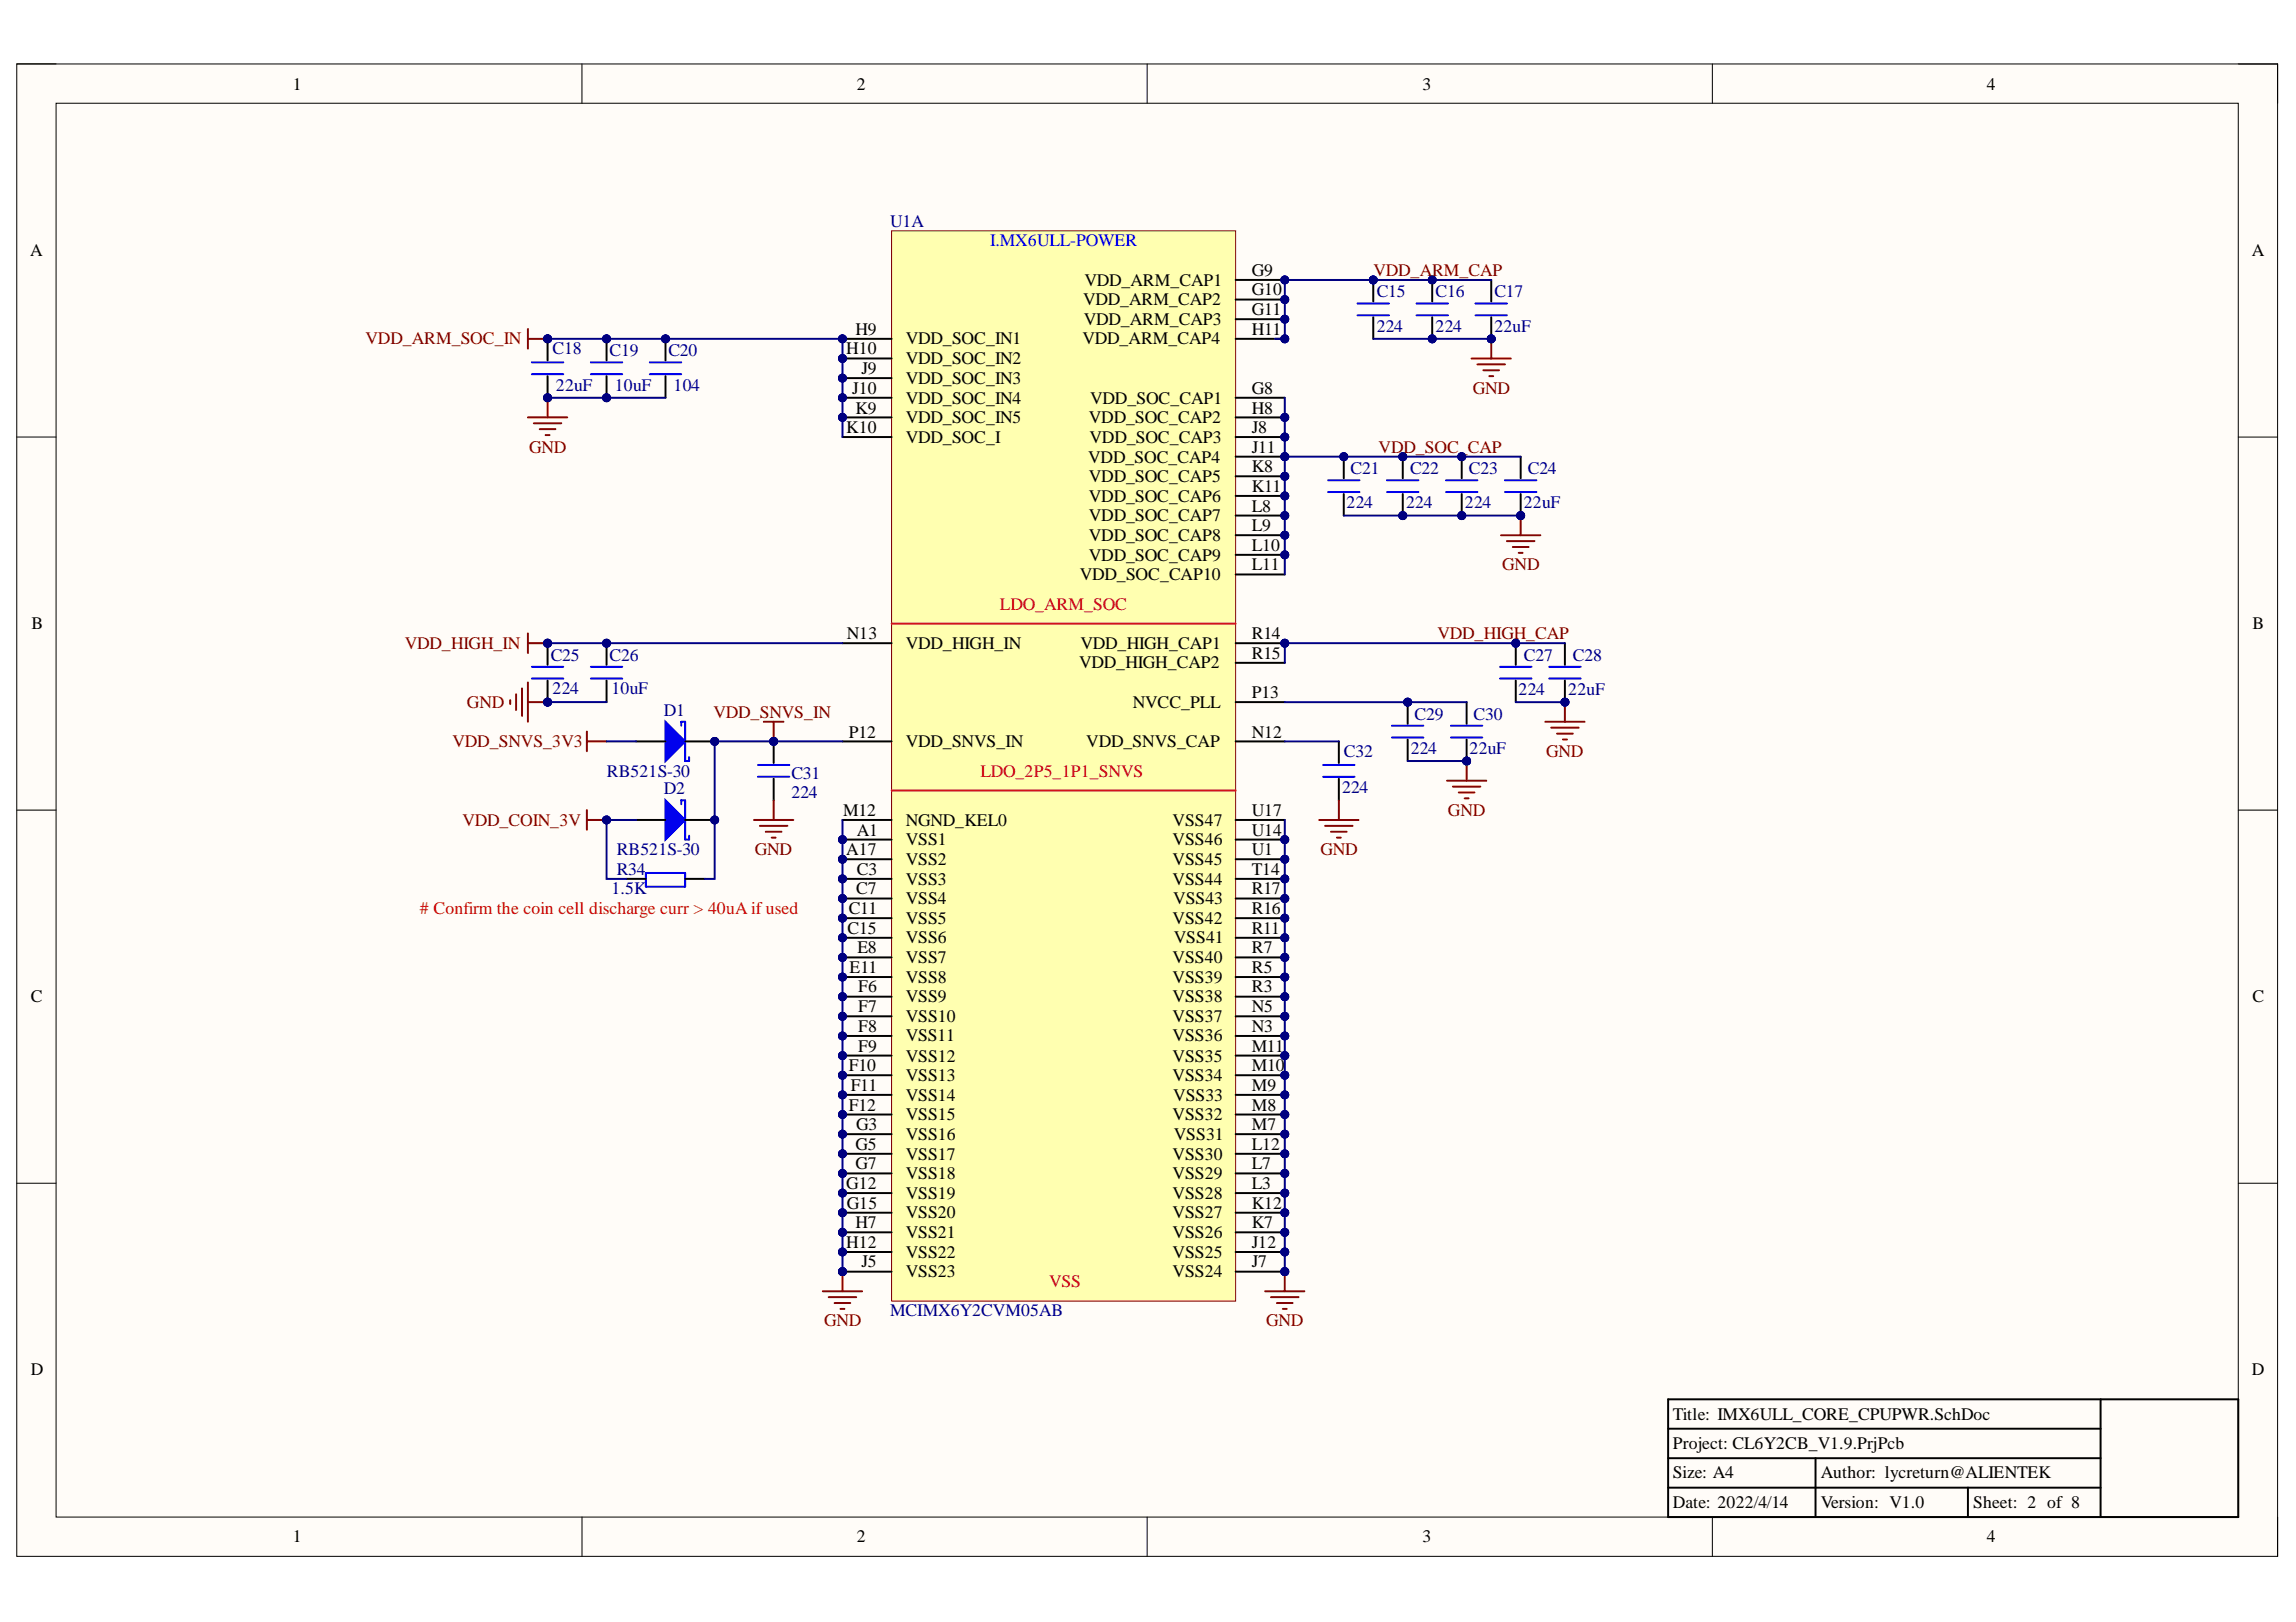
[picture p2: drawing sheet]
<svg xmlns="http://www.w3.org/2000/svg" width="297mm" height="210mm" viewBox="0 0 297 210" stroke-linecap="round" stroke-linejoin="round" font-family="sans-serif">
<defs><g id="words">
<g font-size="2.3">
<text x="37.9" y="11.6">1</text>
<text x="110.8" y="11.6">2</text>
<text x="184" y="11.6">3</text>
<text x="257" y="11.6">4</text>
<text x="3.9" y="33.1">A</text>
<text x="161.9" y="35.7">G9</text>
<text x="291.3" y="33.1">A</text>
<text x="140.1" y="39.5">VDD_ARM_CAP2</text>
<text x="140.3" y="36.9">VDD_ARM_CAP1</text>
<text x="161.9" y="38.2">G10</text>
<text x="161.9" y="40.8">G11</text>
<text x="109.5" y="45.8">H10</text>
<text x="110.7" y="43.3">H9</text>
<text x="117.2" y="44.6">VDD_SOC_IN1</text>
<text x="117.2" y="47.1">VDD_SOC_IN2</text>
<text x="140" y="44.6">VDD_ARM_CAP4</text>
<text x="140.2" y="42">VDD_ARM_CAP3</text>
<text x="161.9" y="43.3">H11</text>
<text x="110.2" y="51">J10</text>
<text x="110.7" y="53.5">K9</text>
<text x="111.4" y="48.4">J9</text>
<text x="117.2" y="49.7">VDD_SOC_IN3</text>
<text x="117.2" y="52.3">VDD_SOC_IN4</text>
<text x="141" y="52.3">VDD_SOC_CAP1</text>
<text x="161.9" y="51">G8</text>
<text x="161.9" y="53.5">H8</text>
<text x="109.5" y="56.1">K10</text>
<text x="117.2" y="54.8">VDD_SOC_IN5</text>
<text x="117.2" y="57.3">VDD_SOC_I</text>
<text x="140.8" y="59.9">VDD_SOC_CAP4</text>
<text x="140.9" y="54.8">VDD_SOC_CAP2</text>
<text x="141" y="57.3">VDD_SOC_CAP3</text>
<text x="161.9" y="56.1">J8</text>
<text x="161.9" y="58.6">J11</text>
<text x="140.9" y="62.4">VDD_SOC_CAP5</text>
<text x="140.9" y="64.9">VDD_SOC_CAP6</text>
<text x="161.9" y="61.1">K8</text>
<text x="161.9" y="63.7">K11</text>
<text x="140.9" y="67.5">VDD_SOC_CAP7</text>
<text x="140.9" y="70">VDD_SOC_CAP8</text>
<text x="161.9" y="66.2">L8</text>
<text x="161.9" y="68.7">L9</text>
<text x="161.9" y="71.3">L10</text>
<text x="139.7" y="75.1">VDD_SOC_CAP10</text>
<text x="140.9" y="72.5">VDD_SOC_CAP9</text>
<text x="161.9" y="73.8">L11</text>
<text x="4.1" y="81.4">B</text>
<text x="109.6" y="82.7">N13</text>
<text x="117.2" y="84">VDD_HIGH_IN</text>
<text x="139.8" y="84">VDD_HIGH_CAP1</text>
<text x="161.9" y="82.7">R14</text>
<text x="291.4" y="81.4">B</text>
<text x="139.6" y="86.5">VDD_HIGH_CAP2</text>
<text x="161.9" y="85.2">R15</text>
<text x="109.8" y="95.5">P12</text>
<text x="146.5" y="91.6">NVCC_PLL</text>
<text x="161.9" y="90.3">P13</text>
<text x="161.9" y="95.5">N12</text>
<text x="117.2" y="96.7">VDD_SNVS_IN</text>
<text x="140.5" y="96.7">VDD_SNVS_CAP</text>
<text x="109.1" y="105.6">M12</text>
<text x="117.2" y="106.9">NGND_KEL0</text>
<text x="151.7" y="106.9">VSS47</text>
<text x="161.9" y="105.6">U17</text>
<text x="109.5" y="110.7">A17</text>
<text x="110.8" y="108.1">A1</text>
<text x="110.8" y="113.2">C3</text>
<text x="117.2" y="109.4">VSS1</text>
<text x="117.2" y="111.9">VSS2</text>
<text x="151.7" y="111.9">VSS45</text>
<text x="151.7" y="109.4">VSS46</text>
<text x="161.9" y="113.2">T14</text>
<text x="161.9" y="110.7">U1</text>
<text x="161.9" y="108.1">U14</text>
<text x="109.8" y="118.3">C11</text>
<text x="110.8" y="115.7">C7</text>
<text x="117.2" y="114.5">VSS3</text>
<text x="117.2" y="117">VSS4</text>
<text x="117.2" y="119.5">VSS5</text>
<text x="151.7" y="119.5">VSS42</text>
<text x="151.7" y="114.5">VSS44</text>
<text x="151.8" y="117">VSS43</text>
<text x="161.9" y="118.3">R16</text>
<text x="161.9" y="115.7">R17</text>
<text x="109.7" y="120.8">C15</text>
<text x="109.9" y="125.9">E11</text>
<text x="110.9" y="123.4">E8</text>
<text x="117.2" y="122.1">VSS6</text>
<text x="117.2" y="124.6">VSS7</text>
<text x="151.7" y="124.6">VSS40</text>
<text x="151.9" y="122.1">VSS41</text>
<text x="161.9" y="125.9">R5</text>
<text x="161.9" y="123.4">R7</text>
<text x="161.9" y="120.8">R11</text>
<text x="4" y="129.7">C</text>
<text x="111" y="128.4">F6</text>
<text x="111" y="131">F7</text>
<text x="117.2" y="127.2">VSS8</text>
<text x="117.2" y="129.7">VSS9</text>
<text x="151.7" y="129.7">VSS38</text>
<text x="151.7" y="127.2">VSS39</text>
<text x="161.9" y="131">N5</text>
<text x="161.9" y="128.4">R3</text>
<text x="291.4" y="129.7">C</text>
<text x="111" y="133.5">F8</text>
<text x="111" y="136.1">F9</text>
<text x="117.2" y="132.2">VSS10</text>
<text x="117.2" y="134.8">VSS11</text>
<text x="117.2" y="137.4">VSS12</text>
<text x="151.7" y="137.4">VSS35</text>
<text x="151.7" y="134.8">VSS36</text>
<text x="151.7" y="132.2">VSS37</text>
<text x="161.9" y="136.1">M11</text>
<text x="161.9" y="133.5">N3</text>
<text x="109.8" y="138.7">F10</text>
<text x="109.8" y="143.7">F12</text>
<text x="110.1" y="141.2">F11</text>
<text x="117.2" y="139.9">VSS13</text>
<text x="117.2" y="142.5">VSS14</text>
<text x="151.7" y="139.9">VSS34</text>
<text x="151.8" y="142.5">VSS33</text>
<text x="161.9" y="143.7">M8</text>
<text x="161.9" y="141.2">M9</text>
<text x="161.9" y="138.7">M10</text>
<text x="110.7" y="148.8">G5</text>
<text x="110.8" y="146.3">G3</text>
<text x="117.2" y="145">VSS15</text>
<text x="117.2" y="147.5">VSS16</text>
<text x="151.7" y="145">VSS32</text>
<text x="151.9" y="147.5">VSS31</text>
<text x="161.9" y="148.8">L12</text>
<text x="161.9" y="146.3">M7</text>
<text x="109.5" y="153.9">G12</text>
<text x="110.7" y="151.3">G7</text>
<text x="117.2" y="150.1">VSS17</text>
<text x="117.2" y="152.6">VSS18</text>
<text x="117.2" y="155.1">VSS19</text>
<text x="151.7" y="155.1">VSS28</text>
<text x="151.7" y="152.6">VSS29</text>
<text x="151.7" y="150.1">VSS30</text>
<text x="161.9" y="153.9">L3</text>
<text x="161.9" y="151.3">L7</text>
<text x="109.5" y="161.5">H12</text>
<text x="109.6" y="156.4">G15</text>
<text x="110.7" y="158.9">H7</text>
<text x="117.2" y="157.7">VSS20</text>
<text x="117.2" y="160.2">VSS21</text>
<text x="151.7" y="160.2">VSS26</text>
<text x="151.7" y="157.7">VSS27</text>
<text x="161.9" y="161.5">J12</text>
<text x="161.9" y="158.9">K7</text>
<text x="161.9" y="156.4">K12</text>
<text x="111.4" y="164">J5</text>
<text x="117.2" y="162.7">VSS22</text>
<text x="117.2" y="165.3">VSS23</text>
<text x="151.7" y="165.3">VSS24</text>
<text x="151.7" y="162.7">VSS25</text>
<text x="161.9" y="164">J7</text>
<text x="4" y="178">D</text>
<text x="291.3" y="178">D</text>
<text x="216.4" y="183.7">Title: IMX6ULL_CORE_CPUPWR.SchDoc</text>
<text x="216.4" y="191.3">Size: A4</text>
<text x="216.4" y="187.5">Project: CL6Y2CB_V1.9.PrjPcb</text>
<text x="235.6" y="191.3">Author: lycreturn@ALIENTEK</text>
<text x="216.4" y="195.1">Date: 2022/4/14</text>
<text x="235.6" y="195.1">Version: V1.0</text>
<text x="255.3" y="195.1">Sheet: 2 of 8</text>
<text x="37.9" y="199.6">1</text>
<text x="110.8" y="199.6">2</text>
<text x="184" y="199.6">3</text>
<text x="257" y="199.6">4</text>
</g>
<g font-size="2.3" fill="#000080">
<text x="115.2" y="29.3">U1A</text>
<text x="178.1" y="38.5">C15</text>
<text x="185.7" y="38.5">C16</text>
<text x="193.3" y="38.5">C17</text>
<text x="71.5" y="45.8">C18</text>
<text x="78.9" y="46.1">C19</text>
<text x="86.5" y="46.1">C20</text>
<text x="178.1" y="43">224</text>
<text x="185.7" y="43">224</text>
<text x="193.3" y="43">22uF</text>
<text x="71.9" y="50.6">22uF</text>
<text x="79.5" y="50.6">10uF</text>
<text x="87.1" y="50.6">104</text>
<text x="174.2" y="65.8">224</text>
<text x="174.7" y="61.4">C21</text>
<text x="181.9" y="65.8">224</text>
<text x="182.4" y="61.4">C22</text>
<text x="189.5" y="65.8">224</text>
<text x="190" y="61.4">C23</text>
<text x="197.1" y="65.8">22uF</text>
<text x="197.7" y="61.4">C24</text>
<text x="71.2" y="85.5">C25</text>
<text x="71.5" y="89.8">224</text>
<text x="78.9" y="85.5">C26</text>
<text x="79.1" y="89.8">10uF</text>
<text x="196.5" y="90">224</text>
<text x="197.1" y="85.5">C27</text>
<text x="202.9" y="90">22uF</text>
<text x="203.5" y="85.5">C28</text>
<text x="85.9" y="92.7">D1</text>
<text x="183" y="93.2">C29</text>
<text x="190.6" y="93.2">C30</text>
<text x="78.5" y="100.5">RB521S-30</text>
<text x="102.4" y="100.8">C31</text>
<text x="173.9" y="98">C32</text>
<text x="182.5" y="97.6">224</text>
<text x="190.1" y="97.6">22uF</text>
<text x="85.9" y="102.8">D2</text>
<text x="102.4" y="103.3">224</text>
<text x="173.6" y="102.6">224</text>
<text x="79.8" y="110.7">RB521S-30</text>
<text x="79.8" y="113.2">R34</text>
<text x="79.1" y="115.7">1.5K</text>
<text x="115.2" y="170.4">MCIMX6Y2CVM05AB</text>
</g>
<text font-size="2.3" fill="#00f" x="128.1" y="31.9">I.MX6ULL-POWER</text>
<g font-size="2.3" fill="#800000">
<text x="177.7" y="35.7">VDD_ARM_CAP</text>
<text x="47.3" y="44.6">VDD_ARM_SOC_IN</text>
<text x="190.5" y="51">GND</text>
<text x="68.5" y="58.6">GND</text>
<text x="178.4" y="58.6">VDD_SOC_CAP</text>
<text x="194.4" y="73.8">GND</text>
<text x="52.4" y="84">VDD_HIGH_IN</text>
<text x="186" y="82.7">VDD_HIGH_CAP</text>
<text x="60.4" y="91.6">GND</text>
<text x="92.3" y="92.9">VDD_SNVS_IN</text>
<text x="58.6" y="96.7">VDD_SNVS_3V3</text>
<text x="200" y="98">GND</text>
<text x="59.8" y="106.9">VDD_COIN_3V</text>
<text x="187.3" y="105.6">GND</text>
<text x="97.6" y="110.7">GND</text>
<text x="170.8" y="110.7">GND</text>
<text x="106.6" y="171.6">GND</text>
<text x="163.8" y="171.6">GND</text>
</g>
<g font-size="2.3" fill="#f00">
<text x="129.4" y="78.9">LDO_ARM_SOC</text>
<text x="126.8" y="100.5">LDO_2P5_1P1_SNVS</text>
<text x="54.3" y="118.3"># Confirm the coin cell discharge curr &gt; 40uA if used</text>
<text x="135.7" y="166.6">VSS</text>
</g>
</g></defs>
<path d="M2.2 8.3h292.5v193.1h-292.5z" fill-rule="evenodd" fill="#fffcf8"/>
<path d="M2.2 8.3h292.5v193.1h-292.5z" fill="none" stroke="#000" stroke-width=".13"/>
<path d="M7.3 13.4h282.3v182.9h-282.3z" fill-rule="evenodd" fill="#fffcf8"/>
<g fill="none" stroke="#000" stroke-width=".13">
<path d="M2.2 8.3h5.1M7.3 13.4h282.3v182.9h-282.3zM75.3 8.3v5.1M148.4 8.3v5.1M221.5 8.3v5.1M289.6 8.3h5.1v5.1M2.2 56.6h5.1M289.6 56.6h5.1M2.2 104.8h5.1M289.6 104.8h5.1M2.2 153.1h5.1M289.6 153.1h5.1"/>
<path d="M75.3 196.3v5.1M148.4 196.3v5.1M221.5 196.3v5.1M294.7 196.3v5.1"/>
</g>
<path d="M215.8 181.1h73.8v15.2h-73.8zM215.8 188.7h56M215.8 192.5h56M215.8 184.9h56M234.9 188.7v7.6M254.6 192.5v3.8M271.8 181.1v15.2" fill="none" stroke="#000" stroke-width=".25"/>
<circle cx="109" cy="43.8" r=".51" fill="#000080"/>
<circle cx="109" cy="43.8" r=".51" fill="none" stroke="#000080" stroke-width=".13"/>
<circle cx="109" cy="46.4" r=".51" fill="#000080"/>
<circle cx="109" cy="46.4" r=".51" fill="none" stroke="#000080" stroke-width=".13"/>
<circle cx="109" cy="48.9" r=".51" fill="#000080"/>
<circle cx="109" cy="48.9" r=".51" fill="none" stroke="#000080" stroke-width=".13"/>
<circle cx="109" cy="51.5" r=".51" fill="#000080"/>
<circle cx="109" cy="51.5" r=".51" fill="none" stroke="#000080" stroke-width=".13"/>
<circle cx="109" cy="54" r=".51" fill="#000080"/>
<circle cx="109" cy="54" r=".51" fill="none" stroke="#000080" stroke-width=".13"/>
<circle cx="166.2" cy="36.2" r=".51" fill="#000080"/>
<circle cx="166.2" cy="36.2" r=".51" fill="none" stroke="#000080" stroke-width=".13"/>
<circle cx="166.2" cy="38.8" r=".51" fill="#000080"/>
<circle cx="166.2" cy="38.8" r=".51" fill="none" stroke="#000080" stroke-width=".13"/>
<circle cx="166.2" cy="41.3" r=".51" fill="#000080"/>
<circle cx="166.2" cy="41.3" r=".51" fill="none" stroke="#000080" stroke-width=".13"/>
<circle cx="166.2" cy="43.8" r=".51" fill="#000080"/>
<circle cx="166.2" cy="43.8" r=".51" fill="none" stroke="#000080" stroke-width=".13"/>
<circle cx="166.2" cy="54" r=".51" fill="#000080"/>
<circle cx="166.2" cy="54" r=".51" fill="none" stroke="#000080" stroke-width=".13"/>
<circle cx="166.2" cy="56.6" r=".51" fill="#000080"/>
<circle cx="166.2" cy="56.6" r=".51" fill="none" stroke="#000080" stroke-width=".13"/>
<circle cx="166.2" cy="59.1" r=".51" fill="#000080"/>
<circle cx="166.2" cy="59.1" r=".51" fill="none" stroke="#000080" stroke-width=".13"/>
<circle cx="166.2" cy="61.6" r=".51" fill="#000080"/>
<circle cx="166.2" cy="61.6" r=".51" fill="none" stroke="#000080" stroke-width=".13"/>
<circle cx="166.2" cy="64.2" r=".51" fill="#000080"/>
<circle cx="166.2" cy="64.2" r=".51" fill="none" stroke="#000080" stroke-width=".13"/>
<circle cx="166.2" cy="66.7" r=".51" fill="#000080"/>
<circle cx="166.2" cy="66.7" r=".51" fill="none" stroke="#000080" stroke-width=".13"/>
<circle cx="166.2" cy="69.3" r=".51" fill="#000080"/>
<circle cx="166.2" cy="69.3" r=".51" fill="none" stroke="#000080" stroke-width=".13"/>
<circle cx="166.2" cy="71.8" r=".51" fill="#000080"/>
<circle cx="166.2" cy="71.8" r=".51" fill="none" stroke="#000080" stroke-width=".13"/>
<circle cx="166.2" cy="83.2" r=".51" fill="#000080"/>
<circle cx="166.2" cy="83.2" r=".51" fill="none" stroke="#000080" stroke-width=".13"/>
<circle cx="109" cy="108.7" r=".51" fill="#000080"/>
<circle cx="109" cy="108.7" r=".51" fill="none" stroke="#000080" stroke-width=".13"/>
<circle cx="109" cy="111.2" r=".51" fill="#000080"/>
<circle cx="109" cy="111.2" r=".51" fill="none" stroke="#000080" stroke-width=".13"/>
<circle cx="109" cy="113.7" r=".51" fill="#000080"/>
<circle cx="109" cy="113.7" r=".51" fill="none" stroke="#000080" stroke-width=".13"/>
<circle cx="109" cy="116.3" r=".51" fill="#000080"/>
<circle cx="109" cy="116.3" r=".51" fill="none" stroke="#000080" stroke-width=".13"/>
<circle cx="109" cy="118.8" r=".51" fill="#000080"/>
<circle cx="109" cy="118.8" r=".51" fill="none" stroke="#000080" stroke-width=".13"/>
<circle cx="109" cy="121.4" r=".51" fill="#000080"/>
<circle cx="109" cy="121.4" r=".51" fill="none" stroke="#000080" stroke-width=".13"/>
<circle cx="109" cy="123.9" r=".51" fill="#000080"/>
<circle cx="109" cy="123.9" r=".51" fill="none" stroke="#000080" stroke-width=".13"/>
<circle cx="109" cy="126.4" r=".51" fill="#000080"/>
<circle cx="109" cy="126.4" r=".51" fill="none" stroke="#000080" stroke-width=".13"/>
<circle cx="109" cy="129" r=".51" fill="#000080"/>
<circle cx="109" cy="129" r=".51" fill="none" stroke="#000080" stroke-width=".13"/>
<circle cx="109" cy="131.5" r=".51" fill="#000080"/>
<circle cx="109" cy="131.5" r=".51" fill="none" stroke="#000080" stroke-width=".13"/>
<circle cx="109" cy="134.1" r=".51" fill="#000080"/>
<circle cx="109" cy="134.1" r=".51" fill="none" stroke="#000080" stroke-width=".13"/>
<circle cx="109" cy="136.6" r=".51" fill="#000080"/>
<circle cx="109" cy="136.6" r=".51" fill="none" stroke="#000080" stroke-width=".13"/>
<circle cx="109" cy="139.1" r=".51" fill="#000080"/>
<circle cx="109" cy="139.1" r=".51" fill="none" stroke="#000080" stroke-width=".13"/>
<circle cx="109" cy="141.7" r=".51" fill="#000080"/>
<circle cx="109" cy="141.7" r=".51" fill="none" stroke="#000080" stroke-width=".13"/>
<circle cx="109" cy="144.2" r=".51" fill="#000080"/>
<circle cx="109" cy="144.2" r=".51" fill="none" stroke="#000080" stroke-width=".13"/>
<circle cx="109" cy="146.8" r=".51" fill="#000080"/>
<circle cx="109" cy="146.8" r=".51" fill="none" stroke="#000080" stroke-width=".13"/>
<circle cx="109" cy="149.3" r=".51" fill="#000080"/>
<circle cx="109" cy="149.3" r=".51" fill="none" stroke="#000080" stroke-width=".13"/>
<circle cx="109" cy="151.9" r=".51" fill="#000080"/>
<circle cx="109" cy="151.9" r=".51" fill="none" stroke="#000080" stroke-width=".13"/>
<circle cx="109" cy="154.4" r=".51" fill="#000080"/>
<circle cx="109" cy="154.4" r=".51" fill="none" stroke="#000080" stroke-width=".13"/>
<circle cx="109" cy="156.9" r=".51" fill="#000080"/>
<circle cx="109" cy="156.9" r=".51" fill="none" stroke="#000080" stroke-width=".13"/>
<circle cx="109" cy="159.5" r=".51" fill="#000080"/>
<circle cx="109" cy="159.5" r=".51" fill="none" stroke="#000080" stroke-width=".13"/>
<circle cx="109" cy="162" r=".51" fill="#000080"/>
<circle cx="109" cy="162" r=".51" fill="none" stroke="#000080" stroke-width=".13"/>
<circle cx="109" cy="164.6" r=".51" fill="#000080"/>
<circle cx="109" cy="164.6" r=".51" fill="none" stroke="#000080" stroke-width=".13"/>
<circle cx="166.2" cy="164.6" r=".51" fill="#000080"/>
<circle cx="166.2" cy="164.6" r=".51" fill="none" stroke="#000080" stroke-width=".13"/>
<circle cx="166.2" cy="162" r=".51" fill="#000080"/>
<circle cx="166.2" cy="162" r=".51" fill="none" stroke="#000080" stroke-width=".13"/>
<circle cx="166.2" cy="159.5" r=".51" fill="#000080"/>
<circle cx="166.2" cy="159.5" r=".51" fill="none" stroke="#000080" stroke-width=".13"/>
<circle cx="166.2" cy="156.9" r=".51" fill="#000080"/>
<circle cx="166.2" cy="156.9" r=".51" fill="none" stroke="#000080" stroke-width=".13"/>
<circle cx="166.2" cy="154.4" r=".51" fill="#000080"/>
<circle cx="166.2" cy="154.4" r=".51" fill="none" stroke="#000080" stroke-width=".13"/>
<circle cx="166.2" cy="151.9" r=".51" fill="#000080"/>
<circle cx="166.2" cy="151.9" r=".51" fill="none" stroke="#000080" stroke-width=".13"/>
<circle cx="166.2" cy="149.3" r=".51" fill="#000080"/>
<circle cx="166.2" cy="149.3" r=".51" fill="none" stroke="#000080" stroke-width=".13"/>
<circle cx="166.2" cy="146.8" r=".51" fill="#000080"/>
<circle cx="166.2" cy="146.8" r=".51" fill="none" stroke="#000080" stroke-width=".13"/>
<circle cx="166.2" cy="144.2" r=".51" fill="#000080"/>
<circle cx="166.2" cy="144.2" r=".51" fill="none" stroke="#000080" stroke-width=".13"/>
<circle cx="166.2" cy="141.7" r=".51" fill="#000080"/>
<circle cx="166.2" cy="141.7" r=".51" fill="none" stroke="#000080" stroke-width=".13"/>
<circle cx="166.2" cy="139.1" r=".51" fill="#000080"/>
<circle cx="166.2" cy="139.1" r=".51" fill="none" stroke="#000080" stroke-width=".13"/>
<circle cx="166.2" cy="136.6" r=".51" fill="#000080"/>
<circle cx="166.2" cy="136.6" r=".51" fill="none" stroke="#000080" stroke-width=".13"/>
<circle cx="166.2" cy="134.1" r=".51" fill="#000080"/>
<circle cx="166.2" cy="134.1" r=".51" fill="none" stroke="#000080" stroke-width=".13"/>
<circle cx="166.2" cy="131.5" r=".51" fill="#000080"/>
<circle cx="166.2" cy="131.5" r=".51" fill="none" stroke="#000080" stroke-width=".13"/>
<circle cx="166.2" cy="129" r=".51" fill="#000080"/>
<circle cx="166.2" cy="129" r=".51" fill="none" stroke="#000080" stroke-width=".13"/>
<circle cx="166.2" cy="126.4" r=".51" fill="#000080"/>
<circle cx="166.2" cy="126.4" r=".51" fill="none" stroke="#000080" stroke-width=".13"/>
<circle cx="166.2" cy="123.9" r=".51" fill="#000080"/>
<circle cx="166.2" cy="123.9" r=".51" fill="none" stroke="#000080" stroke-width=".13"/>
<circle cx="166.2" cy="121.4" r=".51" fill="#000080"/>
<circle cx="166.2" cy="121.4" r=".51" fill="none" stroke="#000080" stroke-width=".13"/>
<circle cx="166.2" cy="118.8" r=".51" fill="#000080"/>
<circle cx="166.2" cy="118.8" r=".51" fill="none" stroke="#000080" stroke-width=".13"/>
<circle cx="166.2" cy="116.3" r=".51" fill="#000080"/>
<circle cx="166.2" cy="116.3" r=".51" fill="none" stroke="#000080" stroke-width=".13"/>
<circle cx="166.2" cy="113.7" r=".51" fill="#000080"/>
<circle cx="166.2" cy="113.7" r=".51" fill="none" stroke="#000080" stroke-width=".13"/>
<circle cx="166.2" cy="111.2" r=".51" fill="#000080"/>
<circle cx="166.2" cy="111.2" r=".51" fill="none" stroke="#000080" stroke-width=".13"/>
<circle cx="166.2" cy="108.7" r=".51" fill="#000080"/>
<circle cx="166.2" cy="108.7" r=".51" fill="none" stroke="#000080" stroke-width=".13"/>
<path d="M115.3 29.9h44.6v138.5h-44.6z" fill-rule="evenodd" fill="#ffffb0"/>
<path d="M115.3 29.9h44.6v138.5h-44.6z" fill="none" stroke="#800000" stroke-width=".13"/>
<path d="M109 43.8h6.3" fill="none" stroke="#000" stroke-width=".25"/>
<circle cx="109" cy="43.8" r=".51" fill="#000080"/>
<circle cx="109" cy="43.8" r=".51" fill="none" stroke="#000080" stroke-width=".13"/>
<path d="M109 46.4h6.3" fill="none" stroke="#000" stroke-width=".25"/>
<circle cx="109" cy="46.4" r=".51" fill="#000080"/>
<circle cx="109" cy="46.4" r=".51" fill="none" stroke="#000080" stroke-width=".13"/>
<path d="M109 48.9h6.3" fill="none" stroke="#000" stroke-width=".25"/>
<circle cx="109" cy="48.9" r=".51" fill="#000080"/>
<circle cx="109" cy="48.9" r=".51" fill="none" stroke="#000080" stroke-width=".13"/>
<path d="M109 51.5h6.3" fill="none" stroke="#000" stroke-width=".25"/>
<circle cx="109" cy="51.5" r=".51" fill="#000080"/>
<circle cx="109" cy="51.5" r=".51" fill="none" stroke="#000080" stroke-width=".13"/>
<path d="M109 54h6.3" fill="none" stroke="#000" stroke-width=".25"/>
<circle cx="109" cy="54" r=".51" fill="#000080"/>
<circle cx="109" cy="54" r=".51" fill="none" stroke="#000080" stroke-width=".13"/>
<path d="M159.9 36.2h6.3M109 56.6h6.3" fill="none" stroke="#000" stroke-width=".25"/>
<circle cx="166.2" cy="36.2" r=".51" fill="#000080"/>
<circle cx="166.2" cy="36.2" r=".51" fill="none" stroke="#000080" stroke-width=".13"/>
<path d="M159.9 38.8h6.3" fill="none" stroke="#000" stroke-width=".25"/>
<circle cx="166.2" cy="38.8" r=".51" fill="#000080"/>
<circle cx="166.2" cy="38.8" r=".51" fill="none" stroke="#000080" stroke-width=".13"/>
<path d="M159.9 41.3h6.3" fill="none" stroke="#000" stroke-width=".25"/>
<circle cx="166.2" cy="41.3" r=".51" fill="#000080"/>
<circle cx="166.2" cy="41.3" r=".51" fill="none" stroke="#000080" stroke-width=".13"/>
<path d="M159.9 43.8h6.3" fill="none" stroke="#000" stroke-width=".25"/>
<circle cx="166.2" cy="43.8" r=".51" fill="#000080"/>
<circle cx="166.2" cy="43.8" r=".51" fill="none" stroke="#000080" stroke-width=".13"/>
<path d="M159.9 51.5h6.3M159.9 54h6.3" fill="none" stroke="#000" stroke-width=".25"/>
<circle cx="166.2" cy="54" r=".51" fill="#000080"/>
<circle cx="166.2" cy="54" r=".51" fill="none" stroke="#000080" stroke-width=".13"/>
<path d="M159.9 56.6h6.3" fill="none" stroke="#000" stroke-width=".25"/>
<circle cx="166.2" cy="56.6" r=".51" fill="#000080"/>
<circle cx="166.2" cy="56.6" r=".51" fill="none" stroke="#000080" stroke-width=".13"/>
<path d="M159.9 59.1h6.3" fill="none" stroke="#000" stroke-width=".25"/>
<circle cx="166.2" cy="59.1" r=".51" fill="#000080"/>
<circle cx="166.2" cy="59.1" r=".51" fill="none" stroke="#000080" stroke-width=".13"/>
<path d="M159.9 61.6h6.3" fill="none" stroke="#000" stroke-width=".25"/>
<circle cx="166.2" cy="61.6" r=".51" fill="#000080"/>
<circle cx="166.2" cy="61.6" r=".51" fill="none" stroke="#000080" stroke-width=".13"/>
<path d="M159.9 64.2h6.3" fill="none" stroke="#000" stroke-width=".25"/>
<circle cx="166.2" cy="64.2" r=".51" fill="#000080"/>
<circle cx="166.2" cy="64.2" r=".51" fill="none" stroke="#000080" stroke-width=".13"/>
<path d="M159.9 66.7h6.3" fill="none" stroke="#000" stroke-width=".25"/>
<circle cx="166.2" cy="66.7" r=".51" fill="#000080"/>
<circle cx="166.2" cy="66.7" r=".51" fill="none" stroke="#000080" stroke-width=".13"/>
<path d="M159.9 69.3h6.3" fill="none" stroke="#000" stroke-width=".25"/>
<circle cx="166.2" cy="69.3" r=".51" fill="#000080"/>
<circle cx="166.2" cy="69.3" r=".51" fill="none" stroke="#000080" stroke-width=".13"/>
<path d="M159.9 71.8h6.3" fill="none" stroke="#000" stroke-width=".25"/>
<circle cx="166.2" cy="71.8" r=".51" fill="#000080"/>
<circle cx="166.2" cy="71.8" r=".51" fill="none" stroke="#000080" stroke-width=".13"/>
<path d="M159.9 74.3h6.3M109 83.2h6.3M109 95.9h6.3M159.9 83.2h6.3" fill="none" stroke="#000" stroke-width=".25"/>
<circle cx="166.2" cy="83.2" r=".51" fill="#000080"/>
<circle cx="166.2" cy="83.2" r=".51" fill="none" stroke="#000080" stroke-width=".13"/>
<path d="M159.9 85.8h6.3M159.9 90.9h6.3M159.9 95.9h6.3M109 106.1h6.3M109 108.7h6.3" fill="none" stroke="#000" stroke-width=".25"/>
<path d="M115.3 80.7h44.6M115.3 102.3h44.6" fill="none" stroke="#ee0e22" stroke-width=".25"/>
<circle cx="109" cy="108.7" r=".51" fill="#000080"/>
<circle cx="109" cy="108.7" r=".51" fill="none" stroke="#000080" stroke-width=".13"/>
<path d="M109 111.2h6.3" fill="none" stroke="#000" stroke-width=".25"/>
<circle cx="109" cy="111.2" r=".51" fill="#000080"/>
<circle cx="109" cy="111.2" r=".51" fill="none" stroke="#000080" stroke-width=".13"/>
<path d="M109 113.7h6.3" fill="none" stroke="#000" stroke-width=".25"/>
<circle cx="109" cy="113.7" r=".51" fill="#000080"/>
<circle cx="109" cy="113.7" r=".51" fill="none" stroke="#000080" stroke-width=".13"/>
<path d="M109 116.3h6.3" fill="none" stroke="#000" stroke-width=".25"/>
<circle cx="109" cy="116.3" r=".51" fill="#000080"/>
<circle cx="109" cy="116.3" r=".51" fill="none" stroke="#000080" stroke-width=".13"/>
<path d="M109 118.8h6.3" fill="none" stroke="#000" stroke-width=".25"/>
<circle cx="109" cy="118.8" r=".51" fill="#000080"/>
<circle cx="109" cy="118.8" r=".51" fill="none" stroke="#000080" stroke-width=".13"/>
<path d="M109 121.4h6.3" fill="none" stroke="#000" stroke-width=".25"/>
<circle cx="109" cy="121.4" r=".51" fill="#000080"/>
<circle cx="109" cy="121.4" r=".51" fill="none" stroke="#000080" stroke-width=".13"/>
<path d="M109 123.9h6.3" fill="none" stroke="#000" stroke-width=".25"/>
<circle cx="109" cy="123.9" r=".51" fill="#000080"/>
<circle cx="109" cy="123.9" r=".51" fill="none" stroke="#000080" stroke-width=".13"/>
<path d="M109 126.4h6.3" fill="none" stroke="#000" stroke-width=".25"/>
<circle cx="109" cy="126.4" r=".51" fill="#000080"/>
<circle cx="109" cy="126.4" r=".51" fill="none" stroke="#000080" stroke-width=".13"/>
<path d="M109 129h6.3" fill="none" stroke="#000" stroke-width=".25"/>
<circle cx="109" cy="129" r=".51" fill="#000080"/>
<circle cx="109" cy="129" r=".51" fill="none" stroke="#000080" stroke-width=".13"/>
<path d="M109 131.5h6.3" fill="none" stroke="#000" stroke-width=".25"/>
<circle cx="109" cy="131.5" r=".51" fill="#000080"/>
<circle cx="109" cy="131.5" r=".51" fill="none" stroke="#000080" stroke-width=".13"/>
<path d="M109 134.1h6.3" fill="none" stroke="#000" stroke-width=".25"/>
<circle cx="109" cy="134.1" r=".51" fill="#000080"/>
<circle cx="109" cy="134.1" r=".51" fill="none" stroke="#000080" stroke-width=".13"/>
<path d="M109 136.6h6.3" fill="none" stroke="#000" stroke-width=".25"/>
<circle cx="109" cy="136.6" r=".51" fill="#000080"/>
<circle cx="109" cy="136.6" r=".51" fill="none" stroke="#000080" stroke-width=".13"/>
<path d="M109 139.1h6.3" fill="none" stroke="#000" stroke-width=".25"/>
<circle cx="109" cy="139.1" r=".51" fill="#000080"/>
<circle cx="109" cy="139.1" r=".51" fill="none" stroke="#000080" stroke-width=".13"/>
<path d="M109 141.7h6.3" fill="none" stroke="#000" stroke-width=".25"/>
<circle cx="109" cy="141.7" r=".51" fill="#000080"/>
<circle cx="109" cy="141.7" r=".51" fill="none" stroke="#000080" stroke-width=".13"/>
<path d="M109 144.2h6.3" fill="none" stroke="#000" stroke-width=".25"/>
<circle cx="109" cy="144.2" r=".51" fill="#000080"/>
<circle cx="109" cy="144.2" r=".51" fill="none" stroke="#000080" stroke-width=".13"/>
<path d="M109 146.8h6.3" fill="none" stroke="#000" stroke-width=".25"/>
<circle cx="109" cy="146.8" r=".51" fill="#000080"/>
<circle cx="109" cy="146.8" r=".51" fill="none" stroke="#000080" stroke-width=".13"/>
<path d="M109 149.3h6.3" fill="none" stroke="#000" stroke-width=".25"/>
<circle cx="109" cy="149.3" r=".51" fill="#000080"/>
<circle cx="109" cy="149.3" r=".51" fill="none" stroke="#000080" stroke-width=".13"/>
<path d="M109 151.9h6.3" fill="none" stroke="#000" stroke-width=".25"/>
<circle cx="109" cy="151.9" r=".51" fill="#000080"/>
<circle cx="109" cy="151.9" r=".51" fill="none" stroke="#000080" stroke-width=".13"/>
<path d="M109 154.4h6.3" fill="none" stroke="#000" stroke-width=".25"/>
<circle cx="109" cy="154.4" r=".51" fill="#000080"/>
<circle cx="109" cy="154.4" r=".51" fill="none" stroke="#000080" stroke-width=".13"/>
<path d="M109 156.9h6.3" fill="none" stroke="#000" stroke-width=".25"/>
<circle cx="109" cy="156.9" r=".51" fill="#000080"/>
<circle cx="109" cy="156.9" r=".51" fill="none" stroke="#000080" stroke-width=".13"/>
<path d="M109 159.5h6.3" fill="none" stroke="#000" stroke-width=".25"/>
<circle cx="109" cy="159.5" r=".51" fill="#000080"/>
<circle cx="109" cy="159.5" r=".51" fill="none" stroke="#000080" stroke-width=".13"/>
<path d="M109 162h6.3" fill="none" stroke="#000" stroke-width=".25"/>
<circle cx="109" cy="162" r=".51" fill="#000080"/>
<circle cx="109" cy="162" r=".51" fill="none" stroke="#000080" stroke-width=".13"/>
<path d="M109 164.6h6.3" fill="none" stroke="#000" stroke-width=".25"/>
<circle cx="109" cy="164.6" r=".51" fill="#000080"/>
<circle cx="109" cy="164.6" r=".51" fill="none" stroke="#000080" stroke-width=".13"/>
<path d="M159.9 106.1h6.3M159.9 164.6h6.3" fill="none" stroke="#000" stroke-width=".25"/>
<circle cx="166.2" cy="164.6" r=".51" fill="#000080"/>
<circle cx="166.2" cy="164.6" r=".51" fill="none" stroke="#000080" stroke-width=".13"/>
<path d="M159.9 162h6.3" fill="none" stroke="#000" stroke-width=".25"/>
<circle cx="166.2" cy="162" r=".51" fill="#000080"/>
<circle cx="166.2" cy="162" r=".51" fill="none" stroke="#000080" stroke-width=".13"/>
<path d="M159.9 159.5h6.3" fill="none" stroke="#000" stroke-width=".25"/>
<circle cx="166.2" cy="159.5" r=".51" fill="#000080"/>
<circle cx="166.2" cy="159.5" r=".51" fill="none" stroke="#000080" stroke-width=".13"/>
<path d="M159.9 156.9h6.3" fill="none" stroke="#000" stroke-width=".25"/>
<circle cx="166.2" cy="156.9" r=".51" fill="#000080"/>
<circle cx="166.2" cy="156.9" r=".51" fill="none" stroke="#000080" stroke-width=".13"/>
<path d="M159.9 154.4h6.3" fill="none" stroke="#000" stroke-width=".25"/>
<circle cx="166.2" cy="154.4" r=".51" fill="#000080"/>
<circle cx="166.2" cy="154.4" r=".51" fill="none" stroke="#000080" stroke-width=".13"/>
<path d="M159.9 151.9h6.3" fill="none" stroke="#000" stroke-width=".25"/>
<circle cx="166.2" cy="151.9" r=".51" fill="#000080"/>
<circle cx="166.2" cy="151.9" r=".51" fill="none" stroke="#000080" stroke-width=".13"/>
<path d="M159.9 149.3h6.3" fill="none" stroke="#000" stroke-width=".25"/>
<circle cx="166.2" cy="149.3" r=".51" fill="#000080"/>
<circle cx="166.2" cy="149.3" r=".51" fill="none" stroke="#000080" stroke-width=".13"/>
<path d="M159.9 146.8h6.3" fill="none" stroke="#000" stroke-width=".25"/>
<circle cx="166.2" cy="146.8" r=".51" fill="#000080"/>
<circle cx="166.2" cy="146.8" r=".51" fill="none" stroke="#000080" stroke-width=".13"/>
<path d="M159.9 144.2h6.3" fill="none" stroke="#000" stroke-width=".25"/>
<circle cx="166.2" cy="144.2" r=".51" fill="#000080"/>
<circle cx="166.2" cy="144.2" r=".51" fill="none" stroke="#000080" stroke-width=".13"/>
<path d="M159.9 141.7h6.3" fill="none" stroke="#000" stroke-width=".25"/>
<circle cx="166.2" cy="141.7" r=".51" fill="#000080"/>
<circle cx="166.2" cy="141.7" r=".51" fill="none" stroke="#000080" stroke-width=".13"/>
<path d="M159.9 139.1h6.3" fill="none" stroke="#000" stroke-width=".25"/>
<circle cx="166.2" cy="139.1" r=".51" fill="#000080"/>
<circle cx="166.2" cy="139.1" r=".51" fill="none" stroke="#000080" stroke-width=".13"/>
<path d="M159.9 136.6h6.3" fill="none" stroke="#000" stroke-width=".25"/>
<circle cx="166.2" cy="136.6" r=".51" fill="#000080"/>
<circle cx="166.2" cy="136.6" r=".51" fill="none" stroke="#000080" stroke-width=".13"/>
<path d="M159.9 134.1h6.3" fill="none" stroke="#000" stroke-width=".25"/>
<circle cx="166.2" cy="134.1" r=".51" fill="#000080"/>
<circle cx="166.2" cy="134.1" r=".51" fill="none" stroke="#000080" stroke-width=".13"/>
<path d="M159.9 131.5h6.3" fill="none" stroke="#000" stroke-width=".25"/>
<circle cx="166.2" cy="131.5" r=".51" fill="#000080"/>
<circle cx="166.2" cy="131.5" r=".51" fill="none" stroke="#000080" stroke-width=".13"/>
<path d="M159.9 129h6.3" fill="none" stroke="#000" stroke-width=".25"/>
<circle cx="166.2" cy="129" r=".51" fill="#000080"/>
<circle cx="166.2" cy="129" r=".51" fill="none" stroke="#000080" stroke-width=".13"/>
<path d="M159.9 126.4h6.3" fill="none" stroke="#000" stroke-width=".25"/>
<circle cx="166.2" cy="126.4" r=".51" fill="#000080"/>
<circle cx="166.2" cy="126.4" r=".51" fill="none" stroke="#000080" stroke-width=".13"/>
<path d="M159.9 123.9h6.3" fill="none" stroke="#000" stroke-width=".25"/>
<circle cx="166.2" cy="123.9" r=".51" fill="#000080"/>
<circle cx="166.2" cy="123.9" r=".51" fill="none" stroke="#000080" stroke-width=".13"/>
<path d="M159.9 121.4h6.3" fill="none" stroke="#000" stroke-width=".25"/>
<circle cx="166.2" cy="121.4" r=".51" fill="#000080"/>
<circle cx="166.2" cy="121.4" r=".51" fill="none" stroke="#000080" stroke-width=".13"/>
<path d="M159.9 118.8h6.3" fill="none" stroke="#000" stroke-width=".25"/>
<circle cx="166.2" cy="118.8" r=".51" fill="#000080"/>
<circle cx="166.2" cy="118.8" r=".51" fill="none" stroke="#000080" stroke-width=".13"/>
<path d="M159.9 116.3h6.3" fill="none" stroke="#000" stroke-width=".25"/>
<circle cx="166.2" cy="116.3" r=".51" fill="#000080"/>
<circle cx="166.2" cy="116.3" r=".51" fill="none" stroke="#000080" stroke-width=".13"/>
<path d="M159.9 113.7h6.3" fill="none" stroke="#000" stroke-width=".25"/>
<circle cx="166.2" cy="113.7" r=".51" fill="#000080"/>
<circle cx="166.2" cy="113.7" r=".51" fill="none" stroke="#000080" stroke-width=".13"/>
<path d="M159.9 111.2h6.3" fill="none" stroke="#000" stroke-width=".25"/>
<circle cx="166.2" cy="111.2" r=".51" fill="#000080"/>
<circle cx="166.2" cy="111.2" r=".51" fill="none" stroke="#000080" stroke-width=".13"/>
<path d="M159.9 108.7h6.3" fill="none" stroke="#000" stroke-width=".25"/>
<circle cx="166.2" cy="108.7" r=".51" fill="#000080"/>
<circle cx="166.2" cy="108.7" r=".51" fill="none" stroke="#000080" stroke-width=".13"/>
<circle cx="70.8" cy="51.5" r=".51" fill="#000080"/>
<circle cx="70.8" cy="51.5" r=".51" fill="none" stroke="#000080" stroke-width=".13"/>
<circle cx="70.8" cy="43.8" r=".51" fill="#000080"/>
<circle cx="70.8" cy="43.8" r=".51" fill="none" stroke="#000080" stroke-width=".13"/>
<path d="M68.8 48.4h4.1M68.8 46.9h4.1" fill="none" stroke="#00f" stroke-width=".25"/>
<path d="M70.8 48.7v2.8" fill="none" stroke="#000" stroke-width=".25"/>
<circle cx="70.8" cy="51.5" r=".51" fill="#000080"/>
<circle cx="70.8" cy="51.5" r=".51" fill="none" stroke="#000080" stroke-width=".13"/>
<path d="M70.8 43.8v2.8" fill="none" stroke="#000" stroke-width=".25"/>
<circle cx="70.8" cy="43.8" r=".51" fill="#000080"/>
<circle cx="70.8" cy="43.8" r=".51" fill="none" stroke="#000080" stroke-width=".13"/>
<circle cx="78.5" cy="51.5" r=".51" fill="#000080"/>
<circle cx="78.5" cy="51.5" r=".51" fill="none" stroke="#000080" stroke-width=".13"/>
<circle cx="78.5" cy="43.8" r=".51" fill="#000080"/>
<circle cx="78.5" cy="43.8" r=".51" fill="none" stroke="#000080" stroke-width=".13"/>
<path d="M76.4 48.4h4.1M76.4 46.9h4.1" fill="none" stroke="#00f" stroke-width=".25"/>
<path d="M78.5 48.7v2.8" fill="none" stroke="#000" stroke-width=".25"/>
<circle cx="78.5" cy="51.5" r=".51" fill="#000080"/>
<circle cx="78.5" cy="51.5" r=".51" fill="none" stroke="#000080" stroke-width=".13"/>
<path d="M78.5 43.8v2.8" fill="none" stroke="#000" stroke-width=".25"/>
<circle cx="78.5" cy="43.8" r=".51" fill="#000080"/>
<circle cx="78.5" cy="43.8" r=".51" fill="none" stroke="#000080" stroke-width=".13"/>
<circle cx="86.1" cy="43.8" r=".51" fill="#000080"/>
<circle cx="86.1" cy="43.8" r=".51" fill="none" stroke="#000080" stroke-width=".13"/>
<path d="M84.1 48.4h4M84.1 46.9h4" fill="none" stroke="#00f" stroke-width=".25"/>
<path d="M86.1 43.8v2.8M86.1 48.7v2.8" fill="none" stroke="#000" stroke-width=".25"/>
<circle cx="86.1" cy="43.8" r=".51" fill="#000080"/>
<circle cx="86.1" cy="43.8" r=".51" fill="none" stroke="#000080" stroke-width=".13"/>
<path d="M68.3 54h5.1M69.1 54.8h3.5M69.8 55.5h2.1M70.6 56.3h.5M70.8 51.5v2.5" fill="none" stroke="#800000" stroke-width=".25"/>
<circle cx="70.8" cy="51.5" r=".51" fill="#000080"/>
<circle cx="70.8" cy="51.5" r=".51" fill="none" stroke="#000080" stroke-width=".13"/>
<circle cx="177.7" cy="36.2" r=".51" fill="#000080"/>
<circle cx="177.7" cy="36.2" r=".51" fill="none" stroke="#000080" stroke-width=".13"/>
<path d="M175.6 39.3h4.1M175.6 40.8h4.1" fill="none" stroke="#00f" stroke-width=".25"/>
<path d="M177.7 36.2v2.8M177.7 41.1v2.7" fill="none" stroke="#000" stroke-width=".25"/>
<circle cx="177.7" cy="36.2" r=".51" fill="#000080"/>
<circle cx="177.7" cy="36.2" r=".51" fill="none" stroke="#000080" stroke-width=".13"/>
<circle cx="185.3" cy="43.9" r=".51" fill="#000080"/>
<circle cx="185.3" cy="43.9" r=".51" fill="none" stroke="#000080" stroke-width=".13"/>
<circle cx="185.3" cy="36.2" r=".51" fill="#000080"/>
<circle cx="185.3" cy="36.2" r=".51" fill="none" stroke="#000080" stroke-width=".13"/>
<path d="M183.3 39.3h4M183.3 40.8h4" fill="none" stroke="#00f" stroke-width=".25"/>
<path d="M185.3 41.1v2.7" fill="none" stroke="#000" stroke-width=".25"/>
<circle cx="185.3" cy="43.9" r=".51" fill="#000080"/>
<circle cx="185.3" cy="43.9" r=".51" fill="none" stroke="#000080" stroke-width=".13"/>
<path d="M185.3 36.2v2.8" fill="none" stroke="#000" stroke-width=".25"/>
<circle cx="185.3" cy="36.2" r=".51" fill="#000080"/>
<circle cx="185.3" cy="36.2" r=".51" fill="none" stroke="#000080" stroke-width=".13"/>
<circle cx="192.9" cy="43.9" r=".51" fill="#000080"/>
<circle cx="192.9" cy="43.9" r=".51" fill="none" stroke="#000080" stroke-width=".13"/>
<path d="M190.9 39.3h4.1M190.9 40.8h4.1" fill="none" stroke="#00f" stroke-width=".25"/>
<path d="M192.9 41.1v2.7" fill="none" stroke="#000" stroke-width=".25"/>
<circle cx="192.9" cy="43.9" r=".51" fill="#000080"/>
<circle cx="192.9" cy="43.9" r=".51" fill="none" stroke="#000080" stroke-width=".13"/>
<path d="M192.9 36.2v2.8" fill="none" stroke="#000" stroke-width=".25"/>
<path d="M190.4 46.4h5.1M191.1 47.2h3.6M191.9 47.9h2M192.7 48.7h.5M192.9 43.8v2.6" fill="none" stroke="#800000" stroke-width=".25"/>
<circle cx="192.9" cy="43.9" r=".51" fill="#000080"/>
<circle cx="192.9" cy="43.9" r=".51" fill="none" stroke="#000080" stroke-width=".13"/>
<circle cx="177.7" cy="36.2" r=".51" fill="#000080"/>
<circle cx="177.7" cy="36.2" r=".51" fill="none" stroke="#000080" stroke-width=".13"/>
<circle cx="173.8" cy="59.1" r=".51" fill="#000080"/>
<circle cx="173.8" cy="59.1" r=".51" fill="none" stroke="#000080" stroke-width=".13"/>
<path d="M171.8 63.7h4.1M171.8 62.2h4.1" fill="none" stroke="#00f" stroke-width=".25"/>
<path d="M173.8 59.1v2.8M173.8 63.9v2.8" fill="none" stroke="#000" stroke-width=".25"/>
<circle cx="173.8" cy="59.1" r=".51" fill="#000080"/>
<circle cx="173.8" cy="59.1" r=".51" fill="none" stroke="#000080" stroke-width=".13"/>
<circle cx="181.5" cy="66.7" r=".51" fill="#000080"/>
<circle cx="181.5" cy="66.7" r=".51" fill="none" stroke="#000080" stroke-width=".13"/>
<circle cx="181.5" cy="59.1" r=".51" fill="#000080"/>
<circle cx="181.5" cy="59.1" r=".51" fill="none" stroke="#000080" stroke-width=".13"/>
<path d="M179.4 63.7h4.1M179.4 62.2h4.1" fill="none" stroke="#00f" stroke-width=".25"/>
<path d="M181.5 63.9v2.8" fill="none" stroke="#000" stroke-width=".25"/>
<circle cx="181.5" cy="66.7" r=".51" fill="#000080"/>
<circle cx="181.5" cy="66.7" r=".51" fill="none" stroke="#000080" stroke-width=".13"/>
<path d="M181.5 59.1v2.8" fill="none" stroke="#000" stroke-width=".25"/>
<circle cx="181.5" cy="59.1" r=".51" fill="#000080"/>
<circle cx="181.5" cy="59.1" r=".51" fill="none" stroke="#000080" stroke-width=".13"/>
<circle cx="189.1" cy="66.7" r=".51" fill="#000080"/>
<circle cx="189.1" cy="66.7" r=".51" fill="none" stroke="#000080" stroke-width=".13"/>
<circle cx="189.1" cy="59.1" r=".51" fill="#000080"/>
<circle cx="189.1" cy="59.1" r=".51" fill="none" stroke="#000080" stroke-width=".13"/>
<path d="M187.1 63.7h4M187.1 62.2h4" fill="none" stroke="#00f" stroke-width=".25"/>
<path d="M189.1 63.9v2.8" fill="none" stroke="#000" stroke-width=".25"/>
<circle cx="189.1" cy="66.7" r=".51" fill="#000080"/>
<circle cx="189.1" cy="66.7" r=".51" fill="none" stroke="#000080" stroke-width=".13"/>
<path d="M189.1 59.1v2.8" fill="none" stroke="#000" stroke-width=".25"/>
<circle cx="189.1" cy="59.1" r=".51" fill="#000080"/>
<circle cx="189.1" cy="59.1" r=".51" fill="none" stroke="#000080" stroke-width=".13"/>
<circle cx="196.7" cy="66.7" r=".51" fill="#000080"/>
<circle cx="196.7" cy="66.7" r=".51" fill="none" stroke="#000080" stroke-width=".13"/>
<path d="M194.7 63.7h4.1M194.7 62.2h4.1" fill="none" stroke="#00f" stroke-width=".25"/>
<path d="M196.7 63.9v2.8" fill="none" stroke="#000" stroke-width=".25"/>
<circle cx="196.7" cy="66.7" r=".51" fill="#000080"/>
<circle cx="196.7" cy="66.7" r=".51" fill="none" stroke="#000080" stroke-width=".13"/>
<path d="M196.7 59.1v2.8" fill="none" stroke="#000" stroke-width=".25"/>
<path d="M194.2 69.3h5.1M195 70h3.5M195.7 70.8h2.1M196.5 71.5h.5M196.7 66.7v2.6" fill="none" stroke="#800000" stroke-width=".25"/>
<circle cx="196.7" cy="66.7" r=".51" fill="#000080"/>
<circle cx="196.7" cy="66.7" r=".51" fill="none" stroke="#000080" stroke-width=".13"/>
<circle cx="70.8" cy="90.9" r=".51" fill="#000080"/>
<circle cx="70.8" cy="90.9" r=".51" fill="none" stroke="#000080" stroke-width=".13"/>
<circle cx="70.8" cy="83.2" r=".51" fill="#000080"/>
<circle cx="70.8" cy="83.2" r=".51" fill="none" stroke="#000080" stroke-width=".13"/>
<path d="M68.8 87.8h4.1M68.8 86.3h4.1" fill="none" stroke="#00f" stroke-width=".25"/>
<path d="M70.8 88.1v2.8" fill="none" stroke="#000" stroke-width=".25"/>
<circle cx="70.8" cy="90.9" r=".51" fill="#000080"/>
<circle cx="70.8" cy="90.9" r=".51" fill="none" stroke="#000080" stroke-width=".13"/>
<path d="M70.8 83.2v2.8" fill="none" stroke="#000" stroke-width=".25"/>
<circle cx="70.8" cy="83.2" r=".51" fill="#000080"/>
<circle cx="70.8" cy="83.2" r=".51" fill="none" stroke="#000080" stroke-width=".13"/>
<circle cx="78.5" cy="83.2" r=".51" fill="#000080"/>
<circle cx="78.5" cy="83.2" r=".51" fill="none" stroke="#000080" stroke-width=".13"/>
<path d="M76.4 87.8h4.1M76.4 86.3h4.1" fill="none" stroke="#00f" stroke-width=".25"/>
<path d="M78.5 83.2v2.8M78.5 88.1v2.8" fill="none" stroke="#000" stroke-width=".25"/>
<circle cx="78.5" cy="83.2" r=".51" fill="#000080"/>
<circle cx="78.5" cy="83.2" r=".51" fill="none" stroke="#000080" stroke-width=".13"/>
<path d="M66 90.6v.5M66.8 89.8v2.1M67.5 89.1v3.5M68.3 88.3v5.1M68.3 90.9h2.5" fill="none" stroke="#800000" stroke-width=".25"/>
<circle cx="70.8" cy="90.9" r=".51" fill="#000080"/>
<circle cx="70.8" cy="90.9" r=".51" fill="none" stroke="#000080" stroke-width=".13"/>
<circle cx="92.5" cy="95.9" r=".51" fill="#000080"/>
<circle cx="92.5" cy="95.9" r=".51" fill="none" stroke="#000080" stroke-width=".13"/>
<path d="M86.1 93.4l2.5 2.5-2.5 2.6z" fill="#00f"/>
<path d="M86.1 93.4l2.5 2.5-2.5 2.6zM88.1 93.9v-.5h.5v5.1h.6v-.5" fill="none" stroke="#00f" stroke-width=".25"/>
<path d="M82.3 95.9h3.8M88.6 95.9h3.9" fill="none" stroke="#000" stroke-width=".25"/>
<circle cx="92.5" cy="95.9" r=".51" fill="#000080"/>
<circle cx="92.5" cy="95.9" r=".51" fill="none" stroke="#000080" stroke-width=".13"/>
<circle cx="92.5" cy="106.1" r=".51" fill="#000080"/>
<circle cx="92.5" cy="106.1" r=".51" fill="none" stroke="#000080" stroke-width=".13"/>
<path d="M86.1 103.6l2.5 2.5-2.5 2.6z" fill="#00f"/>
<path d="M86.1 103.6l2.5 2.5-2.5 2.6zM88.1 104.1v-.5h.5v5.1h.6v-.6" fill="none" stroke="#00f" stroke-width=".25"/>
<path d="M82.3 106.1h3.8M88.6 106.1h3.9" fill="none" stroke="#000" stroke-width=".25"/>
<circle cx="92.5" cy="106.1" r=".51" fill="#000080"/>
<circle cx="92.5" cy="106.1" r=".51" fill="none" stroke="#000080" stroke-width=".13"/>
<path d="M83.6 113h5v1.7h-5z" fill="none" stroke="#00f" stroke-width=".25"/>
<path d="M81 113.7h2.6M88.6 113.7h2.6" fill="none" stroke="#000" stroke-width=".25"/>
<circle cx="100.1" cy="95.9" r=".51" fill="#000080"/>
<circle cx="100.1" cy="95.9" r=".51" fill="none" stroke="#000080" stroke-width=".13"/>
<path d="M98.1 99h4M98.1 100.5h4" fill="none" stroke="#00f" stroke-width=".25"/>
<path d="M100.1 95.9v2.8M100.1 100.8v2.8" fill="none" stroke="#000" stroke-width=".25"/>
<circle cx="100.1" cy="95.9" r=".51" fill="#000080"/>
<circle cx="100.1" cy="95.9" r=".51" fill="none" stroke="#000080" stroke-width=".13"/>
<path d="M97.5 106.1h5.1M98.3 106.9h3.6M99.1 107.6h2M99.8 108.4h.5M100.1 103.6v2.5M106.4 167.1h5.1M107.2 167.9h3.6M108 168.6h2M108.7 169.4h.5M109 164.6v2.5" fill="none" stroke="#800000" stroke-width=".25"/>
<circle cx="109" cy="164.6" r=".51" fill="#000080"/>
<circle cx="109" cy="164.6" r=".51" fill="none" stroke="#000080" stroke-width=".13"/>
<path d="M163.7 167.1h5.1M164.4 167.9h3.6M165.2 168.6h2M166 169.4h.5M166.2 164.6v2.5" fill="none" stroke="#800000" stroke-width=".25"/>
<circle cx="166.2" cy="164.6" r=".51" fill="#000080"/>
<circle cx="166.2" cy="164.6" r=".51" fill="none" stroke="#000080" stroke-width=".13"/>
<circle cx="196.1" cy="83.2" r=".51" fill="#000080"/>
<circle cx="196.1" cy="83.2" r=".51" fill="none" stroke="#000080" stroke-width=".13"/>
<path d="M194.1 87.8h4M194.1 86.3h4" fill="none" stroke="#00f" stroke-width=".25"/>
<path d="M196.1 83.2v2.8M196.1 88.1v2.8" fill="none" stroke="#000" stroke-width=".25"/>
<circle cx="196.1" cy="83.2" r=".51" fill="#000080"/>
<circle cx="196.1" cy="83.2" r=".51" fill="none" stroke="#000080" stroke-width=".13"/>
<circle cx="202.5" cy="90.9" r=".51" fill="#000080"/>
<circle cx="202.5" cy="90.9" r=".51" fill="none" stroke="#000080" stroke-width=".13"/>
<path d="M200.4 87.8h4.1M200.4 86.3h4.1" fill="none" stroke="#00f" stroke-width=".25"/>
<path d="M202.5 88.1v2.8" fill="none" stroke="#000" stroke-width=".25"/>
<circle cx="202.5" cy="90.9" r=".51" fill="#000080"/>
<circle cx="202.5" cy="90.9" r=".51" fill="none" stroke="#000080" stroke-width=".13"/>
<path d="M202.5 83.2v2.8" fill="none" stroke="#000" stroke-width=".25"/>
<path d="M199.9 93.4h5.1M200.7 94.2h3.5M201.4 94.9h2.1M202.2 95.7h.5M202.5 90.9v2.5" fill="none" stroke="#800000" stroke-width=".25"/>
<circle cx="202.5" cy="90.9" r=".51" fill="#000080"/>
<circle cx="202.5" cy="90.9" r=".51" fill="none" stroke="#000080" stroke-width=".13"/>
<circle cx="182.1" cy="90.9" r=".51" fill="#000080"/>
<circle cx="182.1" cy="90.9" r=".51" fill="none" stroke="#000080" stroke-width=".13"/>
<path d="M180.1 95.4h4M180.1 93.9h4" fill="none" stroke="#00f" stroke-width=".25"/>
<path d="M182.1 90.9v2.8M182.1 95.7v2.8" fill="none" stroke="#000" stroke-width=".25"/>
<circle cx="182.1" cy="90.9" r=".51" fill="#000080"/>
<circle cx="182.1" cy="90.9" r=".51" fill="none" stroke="#000080" stroke-width=".13"/>
<circle cx="189.7" cy="98.5" r=".51" fill="#000080"/>
<circle cx="189.7" cy="98.5" r=".51" fill="none" stroke="#000080" stroke-width=".13"/>
<path d="M187.7 95.4h4.1M187.7 93.9h4.1" fill="none" stroke="#00f" stroke-width=".25"/>
<path d="M189.7 95.7v2.8" fill="none" stroke="#000" stroke-width=".25"/>
<circle cx="189.7" cy="98.5" r=".51" fill="#000080"/>
<circle cx="189.7" cy="98.5" r=".51" fill="none" stroke="#000080" stroke-width=".13"/>
<path d="M189.7 90.9v2.8" fill="none" stroke="#000" stroke-width=".25"/>
<path d="M189.7 98.5v2.5M187.2 101h5.1M188 101.8h3.5M188.7 102.6h2.1M189.5 103.3h.5" fill="none" stroke="#800000" stroke-width=".25"/>
<circle cx="189.7" cy="98.5" r=".51" fill="#000080"/>
<circle cx="189.7" cy="98.5" r=".51" fill="none" stroke="#000080" stroke-width=".13"/>
<path d="M171.2 99h4M171.2 100.5h4" fill="none" stroke="#00f" stroke-width=".25"/>
<path d="M173.2 95.9v2.8M173.2 100.8v2.8" fill="none" stroke="#000" stroke-width=".25"/>
<path d="M68.3 42.6v2.5M68.3 43.8h2.5M170.7 106.1h5.1M171.4 106.9h3.6M172.2 107.6h2M173 108.4h.5M173.2 103.6v2.5" fill="none" stroke="#800000" stroke-width=".25"/>
<circle cx="70.8" cy="43.8" r=".51" fill="#000080"/>
<circle cx="70.8" cy="43.8" r=".51" fill="none" stroke="#000080" stroke-width=".13"/>
<path d="M68.3 82v2.5M68.3 83.2h2.5" fill="none" stroke="#800000" stroke-width=".25"/>
<circle cx="70.8" cy="83.2" r=".51" fill="#000080"/>
<circle cx="70.8" cy="83.2" r=".51" fill="none" stroke="#000080" stroke-width=".13"/>
<path d="M75.9 94.7v2.5M75.9 95.9h2.6M75.9 104.8v2.6M75.9 106.1h2.6" fill="none" stroke="#800000" stroke-width=".25"/>
<circle cx="78.5" cy="106.1" r=".51" fill="#000080"/>
<circle cx="78.5" cy="106.1" r=".51" fill="none" stroke="#000080" stroke-width=".13"/>
<path d="M98.8 93.4h2.6M100.1 93.4v2.5" fill="none" stroke="#800000" stroke-width=".25"/>
<circle cx="100.1" cy="95.9" r=".51" fill="#000080"/>
<circle cx="100.1" cy="95.9" r=".51" fill="none" stroke="#000080" stroke-width=".13"/>
<path d="M70.8 43.8h38.2v12.8" fill="none" stroke="#000080" stroke-width=".25"/>
<circle cx="109" cy="54" r=".51" fill="#000080"/>
<circle cx="109" cy="54" r=".51" fill="none" stroke="#000080" stroke-width=".13"/>
<circle cx="109" cy="51.5" r=".51" fill="#000080"/>
<circle cx="109" cy="51.5" r=".51" fill="none" stroke="#000080" stroke-width=".13"/>
<circle cx="109" cy="48.9" r=".51" fill="#000080"/>
<circle cx="109" cy="48.9" r=".51" fill="none" stroke="#000080" stroke-width=".13"/>
<circle cx="109" cy="46.4" r=".51" fill="#000080"/>
<circle cx="109" cy="46.4" r=".51" fill="none" stroke="#000080" stroke-width=".13"/>
<circle cx="109" cy="43.8" r=".51" fill="#000080"/>
<circle cx="109" cy="43.8" r=".51" fill="none" stroke="#000080" stroke-width=".13"/>
<circle cx="86.1" cy="43.8" r=".51" fill="#000080"/>
<circle cx="86.1" cy="43.8" r=".51" fill="none" stroke="#000080" stroke-width=".13"/>
<circle cx="78.5" cy="43.8" r=".51" fill="#000080"/>
<circle cx="78.5" cy="43.8" r=".51" fill="none" stroke="#000080" stroke-width=".13"/>
<circle cx="70.8" cy="43.8" r=".51" fill="#000080"/>
<circle cx="70.8" cy="43.8" r=".51" fill="none" stroke="#000080" stroke-width=".13"/>
<path d="M70.8 51.5h15.3" fill="none" stroke="#000080" stroke-width=".25"/>
<circle cx="78.5" cy="51.5" r=".51" fill="#000080"/>
<circle cx="78.5" cy="51.5" r=".51" fill="none" stroke="#000080" stroke-width=".13"/>
<circle cx="70.8" cy="51.5" r=".51" fill="#000080"/>
<circle cx="70.8" cy="51.5" r=".51" fill="none" stroke="#000080" stroke-width=".13"/>
<path d="M177.7 43.8h15.2" fill="none" stroke="#000080" stroke-width=".25"/>
<circle cx="185.3" cy="43.9" r=".51" fill="#000080"/>
<circle cx="185.3" cy="43.9" r=".51" fill="none" stroke="#000080" stroke-width=".13"/>
<circle cx="192.9" cy="43.9" r=".51" fill="#000080"/>
<circle cx="192.9" cy="43.9" r=".51" fill="none" stroke="#000080" stroke-width=".13"/>
<path d="M192.9 36.2h-26.7v7.6h-1.3" fill="none" stroke="#000080" stroke-width=".25"/>
<circle cx="166.2" cy="43.8" r=".51" fill="#000080"/>
<circle cx="166.2" cy="43.8" r=".51" fill="none" stroke="#000080" stroke-width=".13"/>
<circle cx="166.2" cy="41.3" r=".51" fill="#000080"/>
<circle cx="166.2" cy="41.3" r=".51" fill="none" stroke="#000080" stroke-width=".13"/>
<circle cx="166.2" cy="38.8" r=".51" fill="#000080"/>
<circle cx="166.2" cy="38.8" r=".51" fill="none" stroke="#000080" stroke-width=".13"/>
<circle cx="166.2" cy="36.2" r=".51" fill="#000080"/>
<circle cx="166.2" cy="36.2" r=".51" fill="none" stroke="#000080" stroke-width=".13"/>
<circle cx="177.7" cy="36.2" r=".51" fill="#000080"/>
<circle cx="177.7" cy="36.2" r=".51" fill="none" stroke="#000080" stroke-width=".13"/>
<circle cx="185.3" cy="36.2" r=".51" fill="#000080"/>
<circle cx="185.3" cy="36.2" r=".51" fill="none" stroke="#000080" stroke-width=".13"/>
<path d="M173.8 66.7h22.9" fill="none" stroke="#000080" stroke-width=".25"/>
<circle cx="181.5" cy="66.7" r=".51" fill="#000080"/>
<circle cx="181.5" cy="66.7" r=".51" fill="none" stroke="#000080" stroke-width=".13"/>
<circle cx="189.1" cy="66.7" r=".51" fill="#000080"/>
<circle cx="189.1" cy="66.7" r=".51" fill="none" stroke="#000080" stroke-width=".13"/>
<circle cx="196.7" cy="66.7" r=".51" fill="#000080"/>
<circle cx="196.7" cy="66.7" r=".51" fill="none" stroke="#000080" stroke-width=".13"/>
<path d="M70.8 83.2h38.2" fill="none" stroke="#000080" stroke-width=".25"/>
<circle cx="78.5" cy="83.2" r=".51" fill="#000080"/>
<circle cx="78.5" cy="83.2" r=".51" fill="none" stroke="#000080" stroke-width=".13"/>
<circle cx="70.8" cy="83.2" r=".51" fill="#000080"/>
<circle cx="70.8" cy="83.2" r=".51" fill="none" stroke="#000080" stroke-width=".13"/>
<path d="M70.8 90.9h7.7" fill="none" stroke="#000080" stroke-width=".25"/>
<circle cx="70.8" cy="90.9" r=".51" fill="#000080"/>
<circle cx="70.8" cy="90.9" r=".51" fill="none" stroke="#000080" stroke-width=".13"/>
<path d="M78.5 106.1h3.8" fill="none" stroke="#000080" stroke-width=".25"/>
<circle cx="78.5" cy="106.1" r=".51" fill="#000080"/>
<circle cx="78.5" cy="106.1" r=".51" fill="none" stroke="#000080" stroke-width=".13"/>
<path d="M109 95.9h-16.5v17.8h-1.3" fill="none" stroke="#000080" stroke-width=".25"/>
<circle cx="92.5" cy="106.1" r=".51" fill="#000080"/>
<circle cx="92.5" cy="106.1" r=".51" fill="none" stroke="#000080" stroke-width=".13"/>
<circle cx="92.5" cy="95.9" r=".51" fill="#000080"/>
<circle cx="92.5" cy="95.9" r=".51" fill="none" stroke="#000080" stroke-width=".13"/>
<circle cx="100.1" cy="95.9" r=".51" fill="#000080"/>
<circle cx="100.1" cy="95.9" r=".51" fill="none" stroke="#000080" stroke-width=".13"/>
<path d="M78.5 106.1v7.6h2.5" fill="none" stroke="#000080" stroke-width=".25"/>
<circle cx="78.5" cy="106.1" r=".51" fill="#000080"/>
<circle cx="78.5" cy="106.1" r=".51" fill="none" stroke="#000080" stroke-width=".13"/>
<path d="M109 106.1v58.5" fill="none" stroke="#000080" stroke-width=".25"/>
<circle cx="109" cy="108.7" r=".51" fill="#000080"/>
<circle cx="109" cy="108.7" r=".51" fill="none" stroke="#000080" stroke-width=".13"/>
<circle cx="109" cy="111.2" r=".51" fill="#000080"/>
<circle cx="109" cy="111.2" r=".51" fill="none" stroke="#000080" stroke-width=".13"/>
<circle cx="109" cy="113.7" r=".51" fill="#000080"/>
<circle cx="109" cy="113.7" r=".51" fill="none" stroke="#000080" stroke-width=".13"/>
<circle cx="109" cy="116.3" r=".51" fill="#000080"/>
<circle cx="109" cy="116.3" r=".51" fill="none" stroke="#000080" stroke-width=".13"/>
<circle cx="109" cy="118.8" r=".51" fill="#000080"/>
<circle cx="109" cy="118.8" r=".51" fill="none" stroke="#000080" stroke-width=".13"/>
<circle cx="109" cy="121.4" r=".51" fill="#000080"/>
<circle cx="109" cy="121.4" r=".51" fill="none" stroke="#000080" stroke-width=".13"/>
<circle cx="109" cy="123.9" r=".51" fill="#000080"/>
<circle cx="109" cy="123.9" r=".51" fill="none" stroke="#000080" stroke-width=".13"/>
<circle cx="109" cy="126.4" r=".51" fill="#000080"/>
<circle cx="109" cy="126.4" r=".51" fill="none" stroke="#000080" stroke-width=".13"/>
<circle cx="109" cy="129" r=".51" fill="#000080"/>
<circle cx="109" cy="129" r=".51" fill="none" stroke="#000080" stroke-width=".13"/>
<circle cx="109" cy="131.5" r=".51" fill="#000080"/>
<circle cx="109" cy="131.5" r=".51" fill="none" stroke="#000080" stroke-width=".13"/>
<circle cx="109" cy="134.1" r=".51" fill="#000080"/>
<circle cx="109" cy="134.1" r=".51" fill="none" stroke="#000080" stroke-width=".13"/>
<circle cx="109" cy="136.6" r=".51" fill="#000080"/>
<circle cx="109" cy="136.6" r=".51" fill="none" stroke="#000080" stroke-width=".13"/>
<circle cx="109" cy="139.1" r=".51" fill="#000080"/>
<circle cx="109" cy="139.1" r=".51" fill="none" stroke="#000080" stroke-width=".13"/>
<circle cx="109" cy="141.7" r=".51" fill="#000080"/>
<circle cx="109" cy="141.7" r=".51" fill="none" stroke="#000080" stroke-width=".13"/>
<circle cx="109" cy="144.2" r=".51" fill="#000080"/>
<circle cx="109" cy="144.2" r=".51" fill="none" stroke="#000080" stroke-width=".13"/>
<circle cx="109" cy="146.8" r=".51" fill="#000080"/>
<circle cx="109" cy="146.8" r=".51" fill="none" stroke="#000080" stroke-width=".13"/>
<circle cx="109" cy="149.3" r=".51" fill="#000080"/>
<circle cx="109" cy="149.3" r=".51" fill="none" stroke="#000080" stroke-width=".13"/>
<circle cx="109" cy="151.9" r=".51" fill="#000080"/>
<circle cx="109" cy="151.9" r=".51" fill="none" stroke="#000080" stroke-width=".13"/>
<circle cx="109" cy="154.4" r=".51" fill="#000080"/>
<circle cx="109" cy="154.4" r=".51" fill="none" stroke="#000080" stroke-width=".13"/>
<circle cx="109" cy="156.9" r=".51" fill="#000080"/>
<circle cx="109" cy="156.9" r=".51" fill="none" stroke="#000080" stroke-width=".13"/>
<circle cx="109" cy="159.5" r=".51" fill="#000080"/>
<circle cx="109" cy="159.5" r=".51" fill="none" stroke="#000080" stroke-width=".13"/>
<circle cx="109" cy="162" r=".51" fill="#000080"/>
<circle cx="109" cy="162" r=".51" fill="none" stroke="#000080" stroke-width=".13"/>
<circle cx="109" cy="164.6" r=".51" fill="#000080"/>
<circle cx="109" cy="164.6" r=".51" fill="none" stroke="#000080" stroke-width=".13"/>
<path d="M166.2 106.1v58.5" fill="none" stroke="#000080" stroke-width=".25"/>
<circle cx="166.2" cy="108.7" r=".51" fill="#000080"/>
<circle cx="166.2" cy="108.7" r=".51" fill="none" stroke="#000080" stroke-width=".13"/>
<circle cx="166.2" cy="111.2" r=".51" fill="#000080"/>
<circle cx="166.2" cy="111.2" r=".51" fill="none" stroke="#000080" stroke-width=".13"/>
<circle cx="166.2" cy="113.7" r=".51" fill="#000080"/>
<circle cx="166.2" cy="113.7" r=".51" fill="none" stroke="#000080" stroke-width=".13"/>
<circle cx="166.2" cy="116.3" r=".51" fill="#000080"/>
<circle cx="166.2" cy="116.3" r=".51" fill="none" stroke="#000080" stroke-width=".13"/>
<circle cx="166.2" cy="118.8" r=".51" fill="#000080"/>
<circle cx="166.2" cy="118.8" r=".51" fill="none" stroke="#000080" stroke-width=".13"/>
<circle cx="166.2" cy="121.4" r=".51" fill="#000080"/>
<circle cx="166.2" cy="121.4" r=".51" fill="none" stroke="#000080" stroke-width=".13"/>
<circle cx="166.2" cy="123.9" r=".51" fill="#000080"/>
<circle cx="166.2" cy="123.9" r=".51" fill="none" stroke="#000080" stroke-width=".13"/>
<circle cx="166.2" cy="126.4" r=".51" fill="#000080"/>
<circle cx="166.2" cy="126.4" r=".51" fill="none" stroke="#000080" stroke-width=".13"/>
<circle cx="166.2" cy="129" r=".51" fill="#000080"/>
<circle cx="166.2" cy="129" r=".51" fill="none" stroke="#000080" stroke-width=".13"/>
<circle cx="166.2" cy="131.5" r=".51" fill="#000080"/>
<circle cx="166.2" cy="131.5" r=".51" fill="none" stroke="#000080" stroke-width=".13"/>
<circle cx="166.2" cy="134.1" r=".51" fill="#000080"/>
<circle cx="166.2" cy="134.1" r=".51" fill="none" stroke="#000080" stroke-width=".13"/>
<circle cx="166.2" cy="136.6" r=".51" fill="#000080"/>
<circle cx="166.2" cy="136.6" r=".51" fill="none" stroke="#000080" stroke-width=".13"/>
<circle cx="166.2" cy="139.1" r=".51" fill="#000080"/>
<circle cx="166.2" cy="139.1" r=".51" fill="none" stroke="#000080" stroke-width=".13"/>
<circle cx="166.2" cy="141.7" r=".51" fill="#000080"/>
<circle cx="166.2" cy="141.7" r=".51" fill="none" stroke="#000080" stroke-width=".13"/>
<circle cx="166.2" cy="144.2" r=".51" fill="#000080"/>
<circle cx="166.2" cy="144.2" r=".51" fill="none" stroke="#000080" stroke-width=".13"/>
<circle cx="166.2" cy="146.8" r=".51" fill="#000080"/>
<circle cx="166.2" cy="146.8" r=".51" fill="none" stroke="#000080" stroke-width=".13"/>
<circle cx="166.2" cy="149.3" r=".51" fill="#000080"/>
<circle cx="166.2" cy="149.3" r=".51" fill="none" stroke="#000080" stroke-width=".13"/>
<circle cx="166.2" cy="151.9" r=".51" fill="#000080"/>
<circle cx="166.2" cy="151.9" r=".51" fill="none" stroke="#000080" stroke-width=".13"/>
<circle cx="166.2" cy="154.4" r=".51" fill="#000080"/>
<circle cx="166.2" cy="154.4" r=".51" fill="none" stroke="#000080" stroke-width=".13"/>
<circle cx="166.2" cy="156.9" r=".51" fill="#000080"/>
<circle cx="166.2" cy="156.9" r=".51" fill="none" stroke="#000080" stroke-width=".13"/>
<circle cx="166.2" cy="159.5" r=".51" fill="#000080"/>
<circle cx="166.2" cy="159.5" r=".51" fill="none" stroke="#000080" stroke-width=".13"/>
<circle cx="166.2" cy="162" r=".51" fill="#000080"/>
<circle cx="166.2" cy="162" r=".51" fill="none" stroke="#000080" stroke-width=".13"/>
<circle cx="166.2" cy="164.6" r=".51" fill="#000080"/>
<circle cx="166.2" cy="164.6" r=".51" fill="none" stroke="#000080" stroke-width=".13"/>
<path d="M202.5 83.2h-36.3v2.6" fill="none" stroke="#000080" stroke-width=".25"/>
<circle cx="166.2" cy="83.2" r=".51" fill="#000080"/>
<circle cx="166.2" cy="83.2" r=".51" fill="none" stroke="#000080" stroke-width=".13"/>
<circle cx="196.1" cy="83.2" r=".51" fill="#000080"/>
<circle cx="196.1" cy="83.2" r=".51" fill="none" stroke="#000080" stroke-width=".13"/>
<path d="M196.1 90.9h6.4" fill="none" stroke="#000080" stroke-width=".25"/>
<circle cx="202.5" cy="90.9" r=".51" fill="#000080"/>
<circle cx="202.5" cy="90.9" r=".51" fill="none" stroke="#000080" stroke-width=".13"/>
<path d="M182.1 98.5h7.6" fill="none" stroke="#000080" stroke-width=".25"/>
<circle cx="189.7" cy="98.5" r=".51" fill="#000080"/>
<circle cx="189.7" cy="98.5" r=".51" fill="none" stroke="#000080" stroke-width=".13"/>
<path d="M166.2 95.9h7M166.2 90.9h15.9" fill="none" stroke="#000080" stroke-width=".25"/>
<circle cx="182.1" cy="90.9" r=".51" fill="#000080"/>
<circle cx="182.1" cy="90.9" r=".51" fill="none" stroke="#000080" stroke-width=".13"/>
<path d="M182.1 90.9h7.6" fill="none" stroke="#000080" stroke-width=".25"/>
<circle cx="182.1" cy="90.9" r=".51" fill="#000080"/>
<circle cx="182.1" cy="90.9" r=".51" fill="none" stroke="#000080" stroke-width=".13"/>
<path d="M166.2 59.1h30.5M78.5 95.9h3.8" fill="none" stroke="#000080" stroke-width=".25"/>
<circle cx="166.2" cy="59.1" r=".51" fill="#000080"/>
<circle cx="166.2" cy="59.1" r=".51" fill="none" stroke="#000080" stroke-width=".13"/>
<circle cx="173.8" cy="59.1" r=".51" fill="#000080"/>
<circle cx="173.8" cy="59.1" r=".51" fill="none" stroke="#000080" stroke-width=".13"/>
<circle cx="181.5" cy="59.1" r=".51" fill="#000080"/>
<circle cx="181.5" cy="59.1" r=".51" fill="none" stroke="#000080" stroke-width=".13"/>
<circle cx="189.1" cy="59.1" r=".51" fill="#000080"/>
<circle cx="189.1" cy="59.1" r=".51" fill="none" stroke="#000080" stroke-width=".13"/>
<path d="M166.2 51.5v22.8" fill="none" stroke="#000080" stroke-width=".25"/>
<circle cx="166.2" cy="71.8" r=".51" fill="#000080"/>
<circle cx="166.2" cy="71.8" r=".51" fill="none" stroke="#000080" stroke-width=".13"/>
<circle cx="166.2" cy="69.3" r=".51" fill="#000080"/>
<circle cx="166.2" cy="69.3" r=".51" fill="none" stroke="#000080" stroke-width=".13"/>
<circle cx="166.2" cy="66.7" r=".51" fill="#000080"/>
<circle cx="166.2" cy="66.7" r=".51" fill="none" stroke="#000080" stroke-width=".13"/>
<circle cx="166.2" cy="64.2" r=".51" fill="#000080"/>
<circle cx="166.2" cy="64.2" r=".51" fill="none" stroke="#000080" stroke-width=".13"/>
<circle cx="166.2" cy="61.6" r=".51" fill="#000080"/>
<circle cx="166.2" cy="61.6" r=".51" fill="none" stroke="#000080" stroke-width=".13"/>
<circle cx="166.2" cy="59.1" r=".51" fill="#000080"/>
<circle cx="166.2" cy="59.1" r=".51" fill="none" stroke="#000080" stroke-width=".13"/>
<circle cx="166.2" cy="56.6" r=".51" fill="#000080"/>
<circle cx="166.2" cy="56.6" r=".51" fill="none" stroke="#000080" stroke-width=".13"/>
<circle cx="166.2" cy="54" r=".51" fill="#000080"/>
<circle cx="166.2" cy="54" r=".51" fill="none" stroke="#000080" stroke-width=".13"/>
<use href="#words"/>
</svg>
